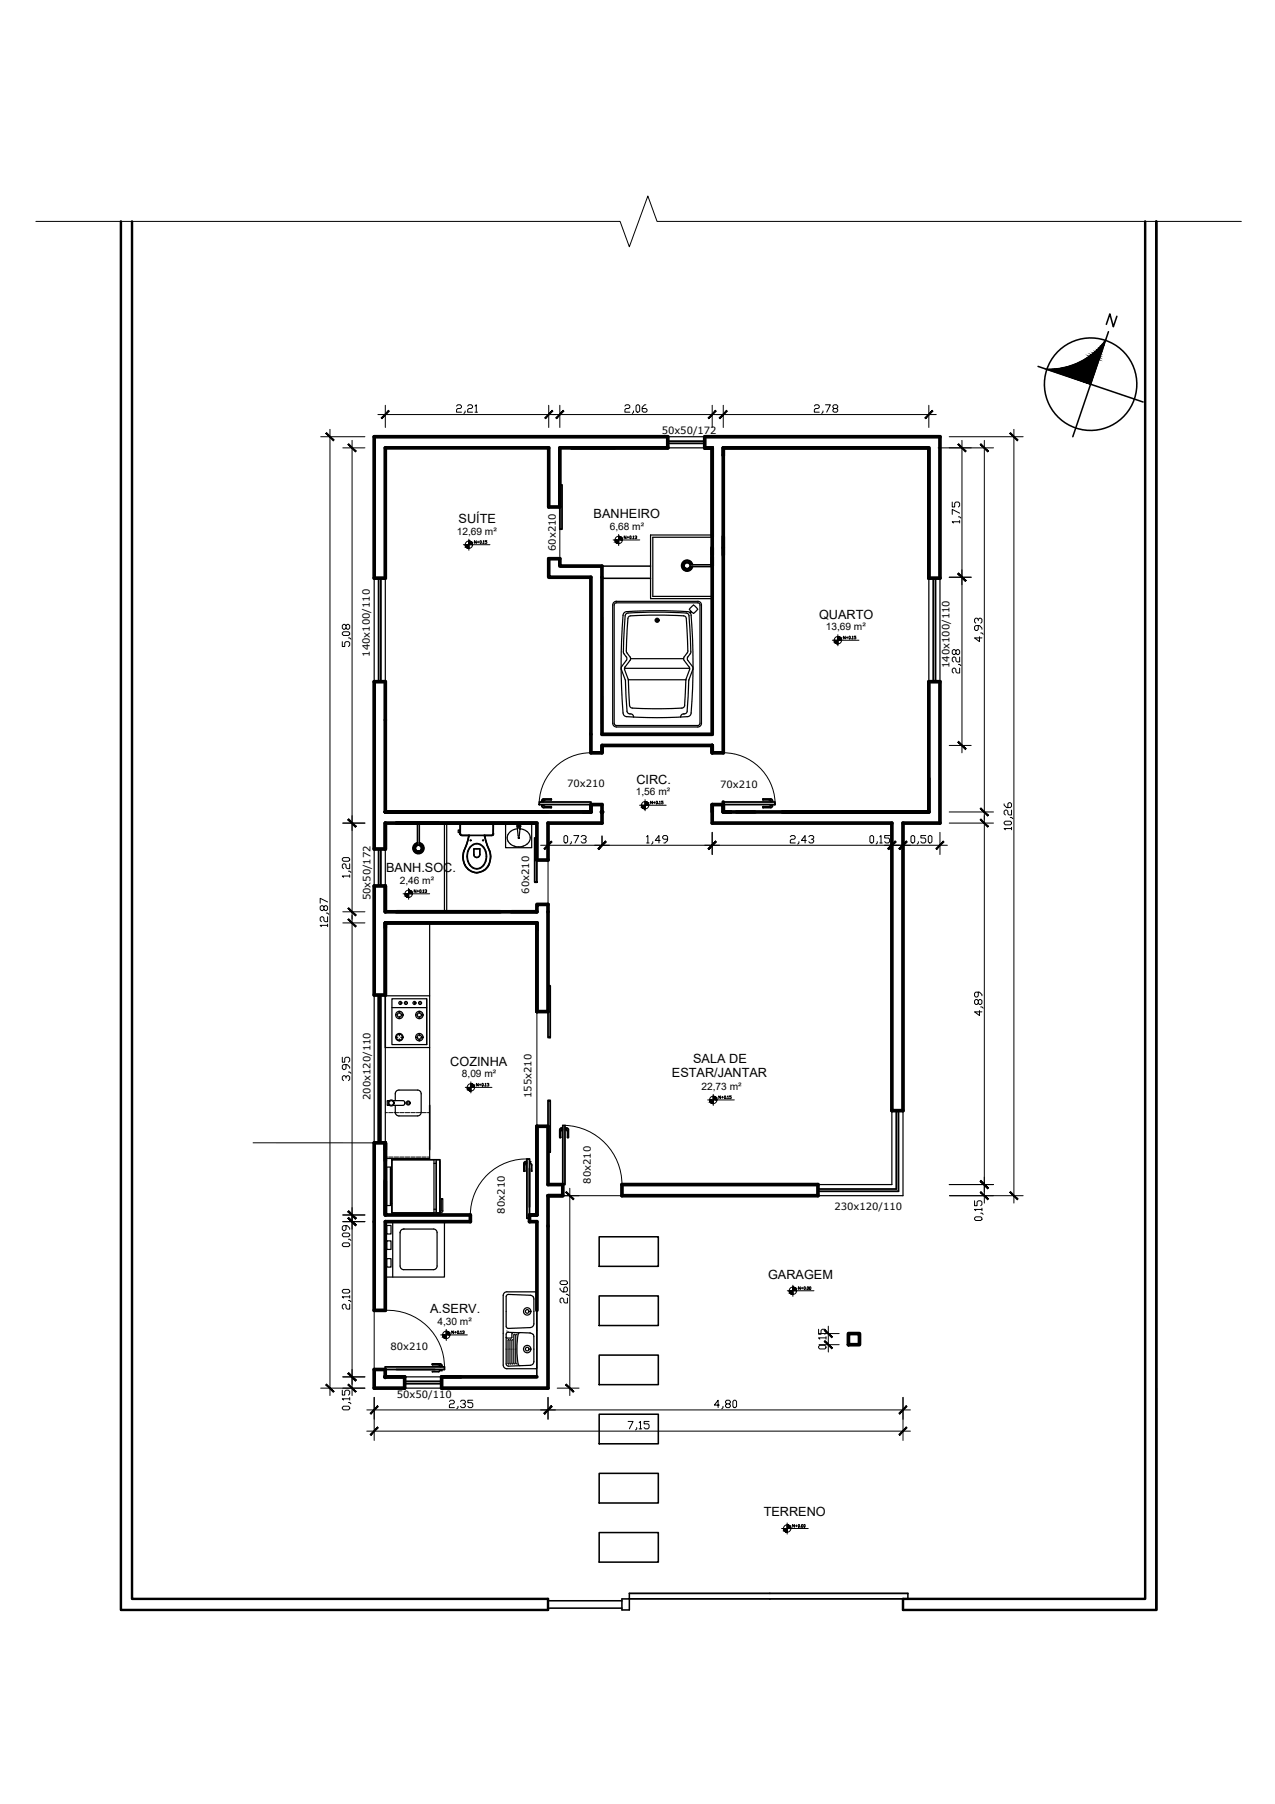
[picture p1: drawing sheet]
<svg xmlns="http://www.w3.org/2000/svg" width="210mm" height="297mm" viewBox="0 0 210 297" stroke-linecap="round" stroke-linejoin="round" font-family="sans-serif">
<defs><g id="words">
<g font-size="2.1">
<text x="75.5" y="86.1">SUÍTE</text>
<text x="97.7" y="85.4">BANHEIRO</text>
<text x="134.8" y="101.9">QUARTO</text>
<text x="104.8" y="129">CIRC.</text>
<text x="63.6" y="143.6">BANH.SOC.</text>
<text x="74.1" y="175.5">COZINHA</text>
<text x="110.6" y="177.3">ESTAR/JANTAR</text>
<text x="114.1" y="174.9">SALA DE</text>
<text x="126.4" y="210.5">GARAGEM</text>
<text x="70.8" y="216.3">A.SERV.</text>
<text x="125.7" y="249.7">TERRENO</text>
</g>
<g font-size="1.7">
<text x="75.2" y="88">12,69 m²</text>
<text x="100.4" y="87.3">6,68 m²</text>
<text x="135.9" y="103.8">13,69 m²</text>
<text x="104.7" y="130.9">1,56 m²</text>
<text x="65.8" y="145.5">2,46 m²</text>
<text x="76" y="177.4">8,09 m²</text>
<text x="115.5" y="179.5">22,73 m²</text>
<text x="72" y="218.2">4,30 m²</text>
</g>
<g font-size="1.6">
<text x="108.9" y="71.4">50x50/172</text>
<text x="91.5" y="90.7" transform="rotate(-90 91.5 90.7)">60x210</text>
<text x="60.9" y="108.1" transform="rotate(-90 60.9 108.1)">140x100/110</text>
<text x="156.3" y="110" transform="rotate(-90 156.3 110)">140x100/110</text>
<text x="93.4" y="129.5">70x210</text>
<text x="118.6" y="129.8">70x210</text>
<text x="61" y="148.3" transform="rotate(-90 61 148.3)">50x50/172</text>
<text x="87.1" y="147.1" transform="rotate(-90 87.1 147.1)">60x210</text>
<text x="61" y="181.1" transform="rotate(-90 61 181.1)">200x120/110</text>
<text x="87.5" y="180.8" transform="rotate(-90 87.5 180.8)">155x210</text>
<text x="97.3" y="194.9" transform="rotate(-90 97.3 194.9)">80x210</text>
<text x="83.1" y="199.8" transform="rotate(-90 83.1 199.8)">80x210</text>
<text x="137.4" y="199.3">230x120/110</text>
<text x="64.3" y="222.4">80x210</text>
<text x="65.3" y="230.2">50x50/110</text>
</g>
</g></defs>
<!-- layer: 0.60 -->
<g fill="none" stroke="#000" stroke-width=".6">
<path d="M61.6 71.9h48.3v1.8h-17.7v9.8h-1.9v-9.8h-26.9v21.5h-1.8zM116 73.7h1.2v47.2h-18.1v-27.7h-6.9v-1.2h-1.9v3h7v29h1.8v-1.3h18.1M116 73.7h1.2v14.6M116 73.7v-1.8h38.7v23.3h-1.8M119.1 75v-1.3h33.8v21.5M152.9 95.2v-21.5h-33.8v50.3h-1.9v-1.3M65.3 135.5h23.1v6.1h1.8v-6.1h8.9v-3h-1.8v1.2h-33.9v-21.5h-1.8v27.6h1.8v-4.3h25M97.3 132.5v1.2h-1.2M99.1 122.7v1.3M117.2 122.7v1.3M119.1 132.1v1.6h33.8v-21.5h1.8v23.3h-6v47.4h-1.9v-47.4h-29.6v-3h1.9v1.2h1.2h-1.2v-1.2M152.9 128.2v5.5h-24.1"/>
<path d="M65.3 150.1h17M84.2 150.1h4.2M88.4 152h-25v11.8M88.4 150.1v-1.2h1.8v17.7h-1.8M88.4 152v14.6M88.4 150.1h-25v-4.2h-1.8v17.9h1.8M63.4 188.2v11.9h14v1.1h-14v14.6h-1.8M63.4 188.2h-1.8v27.6M63.4 188.2v11.9M90.2 196.9h2.5v-1.9h-2.5v-9.6h-1.8v14.7M90.2 196.9h2.5M90.2 196.9v31.7h-17.5v-1.9h15.7"/>
<path d="M102.4 195h32.3v1.9h-32.3zM87.2 200.1h1.2M88.4 200.1h-1.2v1.1h1.2v14.6M139.7 219.6h1.8v1.8h-1.8zM61.6 225.5h1.8v1.2h3.2v1.9h-5z"/>
</g>
<!-- layer: 0.30 -->
<g fill="none" stroke="#000" stroke-width=".3">
<path d="M92.2 79.8h.3v7.3h-.3zM109.9 72.6h6.1M109.9 73h6.1M62.3 95.2v17M62.7 95.2v17M153.6 95.2v17M154 95.2v17M62.3 139.8v6.1M62.7 139.8v6.1M88 138h.4v7.3h-.4zM88.8 132.1h8.5v.4h-8.5zM89.8 132.8h.9"/>
<path d="M89.8 132.8l-.3-.2h-.3l.1 .3 1.4 .1M90.7 131.6h-1.4l-.1 .4h.3l.3-.3h.9M90.7 132.8v.2M90.7 131.6v.1M119.1 132.1h8.5v.4h-8.5zM125.6 132.9v.1M125.6 131.6h1.3a.32 .32 0 0 1 .3 .4h-.3l-.3-.3h-1M125.6 132.8h1M125.6 132.8v.1M125.6 131.6v.1M126.6 132.8l.3-.2h.3l-.2 .3-1.4 .1M62.3 163.8v24.4"/>
<path d="M62.7 163.8v24.4M90.2 162.3h.4v8.5h-.4zM62.3 188.2v-24.4v24.4M86.3 192.8h.1M86.4 192.8h.1M86.5 191.3h.2v.3l-.3 .2v1M86.5 191.3l-.2 .2v1.3M86.7 190.8h.5v9.8h-.5zM87.4 191.3h-.2v.3l.3 .2v1M87.5 192.8h.1M90.2 181.2h.4v8.5h-.4zM92.3 186.3v1"/>
<path d="M92.4 185.7l-.2 .3v1.3h.1M92.6 185.7v.3M92.6 186l-.3 .3M92.7 185.3v9.7h.3v-9.7M93.2 185.7v.3l.2 .3v1h.1l.1-1.3-.3-.3M147.6 182.9v12.9h-12.9M147.9 182.9v13.2h-13.2M63.4 225.1h9.8v.4h-9.8zM66.6 227.8h6.1M66.6 227.4h6.1M71.2 224.6v.1M71.2 224.6h1.3a.32 .32 0 0 1 .2 .4h-.2l-.3-.3h-1"/>
<path d="M72.7 225.7v-.1h-.2l-.3 .2-1 .1M103.6 263.3h45.9M103.6 262.4h45.9"/>
</g>
<!-- layer: 0.20 -->
<g fill="none" stroke="#000" stroke-width=".2">
<path d="M109.9 71.9h6.1M109.9 73.7h6.1M61.6 95.2v17M63.4 95.2v17M101.5 99h13.4M101.5 99.3h13.4M101.5 99a.63 .63 0 0 0-.6 .6v19.5a.61 .61 0 0 0 .6 .6h13.4a.61 .61 0 0 0 .6-.6v-19.5a.61 .61 0 0 0-.6-.6M101.5 99.2l-.2 .1-.2 .3v19.5l.1 .2 .3 .2h13.4l.3-.2v-19.7v-.2l-.3-.2M117.2 88.5h-9.7v9.7h9.7M117.2 88.1h-10.1v10.5h10.1M152.9 95.2v22.4M154.7 95.2v17"/>
<path d="M102.7 107.7l.4 .5 .1 .4-.9 1.4 .7 2.1M102.7 107.6l-.1-.3 .1-1.9 .3-4.2 .4-.3 4.8-.1 4.8 .1 .4 .3 .3 4.2v1.9l-.1 .3M102.8 100.9l.4-.2 4-.1 6 .1a.61 .61 0 0 1 .6 .6 97.6 97.6 0 0 1-.1 16.3l-.3 .4a63 63 0 0 1-10.4 0l-.4-.4a91.3 91.3 0 0 1 0-16.5zM102.8 110h10.7M102.9 109.8l-.1 .5 .7 1.7M103 112.1l.2 5a.52 .52 0 0 0 .6 .5 .46 .46 0 0 1 .5 .5M103.4 101.9l.2-.4 1.2-.1 4.8-.1 3.2 .2 .2 .4 .2 5.3M103.4 101.9l-.3 5.4a1.86 1.86 0 0 1 .7 1.3l-.9 1.2M103.4 111.9h9.5M103.4 112l.2 4.1 .3 .4 1.8 .2h4.9l1.7-.1 .3-.2 .1-.3M103.8 108.5h8.7M108 102.1h.4"/>
<path d="M108.2 101.9v.4M112.7 117.5a.51 .51 0 0 0-.6 .6M113.2 108.2v.1v.4M113.2 107.2v.1a1.72 1.72 0 0 0-.6 1.3l.8 1.2M113.2 108.8l.8 .9 .1 .5M113.4 112.1l-.3 5v.2l-.4 .2M113.5 109.8v.5a6.4 6.4 0 0 0-.7 3.8l-.1 2M113.5 100.3l.7 .7 .7-.7-.7-.7-.7 .7M113.6 107.7l-.4 .5M113.7 100.7l-.1 .2M113.8 100.7l-.2 .2M114.1 110.2l-.7 1.9"/>
<path d="M61.6 139.8v6.1M63.4 139.8v6.1M68.6 135.5h.3M73.2 135.5v14.6M73.5 135.5v14.6M75.6 136.7v.4M75.8 136.7h-.4v.4h.4M76 135.6h-.2v.2v1.6l.2 .2 5.1-.1 .1-.2v-1.5l-.2-.2M76.8 139.2l-.4 1M77.2 137.6l-.3 1.2a4.8 4.8 0 0 0-.7 2.7 2.26 2.26 0 0 0 2.3 2.2 2.26 2.26 0 0 0 2.2-2.2 3.5 3.5 0 0 0-.5-2.3l-.4-1.6M77.2 137.6l-.4 1.6M77.6 139.4a1.38 1.38 0 0 1 1.4-.3 1.38 1.38 0 0 1 .9 1.1 2.05 2.05 0 0 1-1.4 2.8 2.1 2.1 0 0 1-1.2-3.2z"/>
<path d="M78 139.8h1v.9a.49 .49 0 0 1-.5 .5 .49 .49 0 0 1-.5-.5zM79.7 137.6l.5 1.6M80.2 139.2a2.82 2.82 0 0 1-1.2 4.4 2.44 2.44 0 0 1-2.6-3.5M83.2 135.5v4.1h4.3v-4.1M84.6 136.6l-.5 .3-.5 .5M85.2 136.3l.1 1.3M85.2 136.5l-.6 .1M85.6 136.5l.5 .1M85.6 136.3l-.1 1.3h-.2M85.7 135.9v-.2a.3 .3 0 0 0-.4-.1 .3 .3 0 0 0-.2 .3M86.1 136.6l.6 .3 .5 .5M87.2 137.4a1.5 1.5 0 0 1-1.5 2 1.69 1.69 0 0 1-2.1-1.8v-.2"/>
<path d="M70.7 152v12M80 140.2a1.51 1.51 0 0 0-1.5-1.3 1.51 1.51 0 0 0-1.5 1.3 2.14 2.14 0 0 0 1.5 2.9 1.64 1.64 0 0 0 1.5-1.3M80 140.2l.1 .8-.1 .8M61.6 163.8v24.4M63.4 172.5h7.3v18.3h-7.3M64.5 164.5h5.7v7.5h-5.7zM65.1 170.8h.4M65.1 167.1h.4M65.7 166.5v.4M65.7 167.4v.3M65.7 170.2v.4M65.7 171v.4"/>
<path d="M65.9 164.9v.5M66 170.8h.4M66 167.1h.4M66.8 164.9v.5M68.2 164.9v.5M68.4 170.8h.4M68.4 167.1h.4M69 166.5v.4M69 167.4v.3M69 170.2v.4M69 171v.4M69.1 164.9v.5"/>
<path d="M69.3 170.8h.3M69.3 167.1h.3M70.2 164.5v1.4h-5.7M70.2 165.9v6.1M70.7 172.5v-8.5h-7.3v24.2M63.7 192.2h.6v6.3h-.6zM63.8 181.3v.7h.3M64.1 181.2l-.3 .1M64.3 198.1h.2M64.3 192.5h.2M64.5 191h6.9v8.7h-6.9zM64.7 181.2h1.6a.35 .35 0 0 1 .4 .5"/>
<path d="M65.1 181.2v-1.1a.59 .59 0 0 1 .6-.6h3a.61 .61 0 0 1 .6 .6v3a.61 .61 0 0 1-.6 .6h-3a.61 .61 0 0 1-.6-.6v-1.1M66.7 181.7l-.4 .3h-1.6M71.4 199.1h.4M71.4 191.6h.4M72.4 191.2v8.5h-.6v-8.7h.6v8.7a.39 .39 0 0 0 .5-.4v-1.9h-.2v2l-.3 .1M146.8 182.9v12.1h-12.1M148.7 182.9v14h-14M63.4 201.2h9.8v9.1h-9.8zM63.7 207.2h.7v1.4h-.7zM63.7 201.8h.7v1.4h-.7zM63.7 204.3h.7v1.4h-.7zM64.7 201.2v9.1"/>
<path d="M66.4 202.4h5a.61 .61 0 0 1 .6 .6v5.5a.59 .59 0 0 1-.6 .6h-4.9a.61 .61 0 0 1-.6-.6v-5.6M66.5 202.4l-.4 .1-.2 .5M83.3 213.5l.1-.3 .3-.1 3.6 .2 .3 .1 .3 .5v4.1a.61 .61 0 0 1-.6 .6l-3.6 .1-.3-.1-.1-.2v-4.9M83.4 212.7h4.9l.1 .1v12.4l-.1 .2h-4.9M83.5 219.2h.1M83.5 212.7a.61 .61 0 0 0-.7 .6v11.5a.61 .61 0 0 0 .7 .6M83.6 219.4h1.9M83.7 219.3l-.3 .1-.1 .3 .1 5 .3 .2 3.6-.1a.61 .61 0 0 0 .6-.6v-4.1a.61 .61 0 0 0-.7-.6M84.4 219.5l-.1 .1-.1 .7h-.8M84.6 219.8v4.7M84.7 219.7l-.1 .1M85 219.7l-.1 .1v4.6l.1 .2"/>
<path d="M85.3 219.7l-.2 2.1 .2 2.8M87.3 219.5l-1.7-.1-.3 .3M66.6 228.6h6.1M66.6 226.7h6.1M83.3 220.2l.2 .1M83.8 220.6l-.2 .1v3.8l.2 .1M84.1 220.6l-.1 .1v3.8l.1 .1M84.4 220.6l-.1 .1v3.8l.1 .1M84.6 224.5l.1 .1M85.3 224.6l.3 .3"/>
<circle cx="108.2" cy="102.1" r=".33"/>
<circle cx="108.2" cy="102.1" r=".21"/>
<circle cx="77.5" cy="138.4" r=".09"/>
<circle cx="79.5" cy="138.4" r=".09"/>
<circle cx="85.4" cy="138" r=".1"/>
<circle cx="85.4" cy="136" r=".34"/>
<circle cx="85.4" cy="136" r=".09"/>
<circle cx="85.4" cy="136" r=".2"/>
<circle cx="65.7" cy="170.8" r=".49"/>
<circle cx="65.7" cy="170.8" r=".61"/>
<circle cx="65.7" cy="167.1" r=".61"/>
<circle cx="65.7" cy="167.1" r=".37"/>
<circle cx="65.9" cy="165.1" r=".25"/>
<circle cx="66.8" cy="165.1" r=".25"/>
<circle cx="68.2" cy="165.1" r=".25"/>
<circle cx="69" cy="170.8" r=".61"/>
<circle cx="69" cy="167.1" r=".61"/>
<circle cx="69" cy="170.8" r=".37"/>
<circle cx="69" cy="167.1" r=".37"/>
<circle cx="69.2" cy="165.1" r=".25"/>
<circle cx="64.4" cy="181.6" r=".49"/>
<circle cx="64.4" cy="181.6" r=".39"/>
<circle cx="67.2" cy="181.6" r=".33"/>
<circle cx="67.2" cy="181.6" r=".21"/>
<circle cx="86.8" cy="215.9" r=".61"/>
<circle cx="86.8" cy="215.9" r=".3"/>
<circle cx="86.8" cy="222.1" r=".61"/>
<circle cx="86.8" cy="222.1" r=".3"/>
</g>
<!-- layer: 0 -->
<g fill="none" stroke="#000" stroke-width=".25">
<path d="M19.9 36.5v228.6M182 56.1a11.6 11.6 0 0 1-9.7 4.7M182.5 54.6l-5.9 17.3M183.9 52.1l-.6 1.7-.6-2.1-.6 1.7M170.9 60.3l17.3 5.9M99.1 93.2h8M99.1 95.2h8M117.2 95v25.9M75.8 137.3l.2 .2M75.8 135.8v1.5M75.9 135.6l-.1 1.7M76 135.6h5.1"/>
<path d="M76 135.6l-.2 .2M76 137.6h1.2l-.5 1.6-.3 .9a2.67 2.67 0 0 0 2.1 3.6l1.2-.4M76 137.6h5M78 139.8h1v.9a.49 .49 0 0 1-.5 .5 .49 .49 0 0 1-.5-.5zM81 137.6h-1.2l.4 1.6a3.4 3.4 0 0 1 .1 3.5l-.6 .6M81 135.6h-5.2h.2M81 135.6l.2 .2-.1 1.7M81.1 137.5l-.1 .1M81.1 135.6l.1 .1M81.1 135.6l.1 .2M81.2 137.4l-.1 .1M81.3 135.5h7.1"/>
<path d="M63.4 164v8.5M64.5 191h7.9v8.7h-7.9zM70.7 182v7.3M92.4 185.7h.2M92.7 185.3h.3M93.2 185.7h.1M88.4 212.7v14M98.6 203.6h9.8v4.9h-9.8zM98.6 213.4h9.8v4.9h-9.8zM98.6 223.1h9.8v4.9h-9.8zM98.6 232.9h9.8v4.8h-9.8zM190.4 228.6v36.5"/>
<path d="M98.6 242.6h9.8v4.9h-9.8zM98.6 252.3h9.8v4.9h-9.8zM90.2 263.6h12.2M90.2 264.8h12.2M103.6 262.4v.9h-1.2v1.8h1.2v-1.8M149.5 262.4v.9"/>
<circle cx="179.5" cy="63.3" r="7.6"/>
</g>
<!-- layer: 0.05 -->
<g fill="none" stroke="#000" stroke-width=".16">
<path d="M5.9 36.5h96.2l1.5 4.1 3.1-8.3 1.5 4.2h96.2M41.7 188.2h19.9M63.4 183.2h.4M63.4 190.5h.4M64 183.2h.7M64 190.5h.7M64.9 183.2h.7M64.9 190.5h.7M65.8 183.2h.7M65.8 190.5h.7M66.7 183.2h.7M66.7 190.5h.7"/>
<path d="M67.6 183.2h.8M67.6 190.5h.8M68.5 183.2h.8M68.5 190.5h.8M69.5 183.2h.7M69.5 190.5h.7M70.4 183.2h.3M70.4 190.5h.3"/>
</g>
<!-- layer: 0.13 -->
<g fill="none" stroke="#000" stroke-width=".16">
<path d="M52.8 71.9h7.3M54.3 70.7v159.1M56.4 73.7h3.7M58 72.5v157.3M62.2 68.3h91.9M63.4 66.7v3.7M75.2 66.9l.2-.2h.4l.2 .2v.2l-.2 .2h-.4l-.2 .2v.4h.8M76.6 67.7v.2l-.2 .2M77 66.9l.2-.2h.4l.2 .2v.2l-.2 .2h-.4l-.2 .2v.4h.8M78.2 66.9l.2-.2v1.2M78.2 67.9h.4M90.3 66.7v3.7"/>
<path d="M92.2 66.7v3.7M102.9 66.9l.2-.2h.4l.2 .2v.2l-.2 .2h-.4l-.2 .2v.4h.8M104.3 67.7v.2l-.2 .2M104.9 66.7h.2l.2 .2v.8l-.2 .2h-.2l-.2-.2v-.8zM106.3 66.7h-.2l-.4 .4v.6l.2 .2h.4l.2-.2v-.2l-.2-.2h-.6M117.2 66.7v3.7M119.1 66.7v3.7M134.1 66.9l.2-.2h.4l.2 .2v.2l-.2 .2h-.4l-.2 .2v.4h.8M135.5 67.7v.2l-.2 .2M135.9 66.7h.8l-.6 1.2M137.3 67.3l-.2-.2v-.2l.2-.2h.4l.2 .2v.2l-.2 .2h-.4l-.2 .2v.2l.2 .2h.4l.2-.2v-.2l-.2-.2M152.9 66.7v3.7"/>
<path d="M154.4 73.7h9.2M156.3 71.9h12.1M158.4 72.5v51.5M162 72.5v125.6M166.9 70.7v127.4M76.3 89.7h4.4M77.2 88.8v1.8M78.4 89v.5l-.3-.5v.5M78.6 89.3h.3M78.7 89.1v.3M79 89.1h.2v.4l-.2-.1zM79.4 89.4v.1"/>
<path d="M79.6 89.1v-.1v.5M79.6 89.5h.1M80.2 89h-.4v.2h.3l.1 .2h-.4M92.2 83.5v8.5M100.9 88.9h4.4M101.9 88v1.8M103.1 88.2v.5l-.3-.5v.5M103.2 88.5h.3M103.4 88.3v.3M103.7 88.3h.2l-.1 .4-.1-.1zM104.1 88.6v.1M104.2 88.3l.1-.1v.5"/>
<path d="M104.2 88.7h.2M104.5 88.3h.3l-.1 .2M104.7 88.5h.1l-.1 .2-.2-.1M156.3 95h3.6M156.8 82.7v.8h.4v-.6l.2-.2h.4l.2 .2v.4l-.2 .2M157.8 85.1h.2l.2 .2M158 85.9h-1.2l.2 .2M158 84.5l-1.2-.6v.8M158 85.7v.4M56.4 105.6v.9h.4v-.6l.2-.3h.4l.2 .3v.4l-.2 .2M56.4 104.2l.2-.2h.8l.2 .2v.2l-.2 .2h-.8l-.2-.2zM57 103l.2-.2h.2l.2 .2v.4l-.2 .2h-.2l-.2-.2v-.4l-.2-.2h-.2l-.2 .2v.4l.2 .2h.2l.2-.2"/>
<path d="M57.4 105h.2l.2 .2M137 105.4h4.4M137.9 104.5v1.8M139.2 104.8v.4l-.4-.4v.4M139.3 105h.3M139.5 104.8v.3M139.8 104.8h.2l-.1 .4-.1-.1zM140.1 105.1v.1M140.3 104.8h.1v.4M140.3 105.2h.1M140.9 104.8h-.3v.1l.3 .1-.1 .2-.2-.1M157.4 107.2l.2-.2h.2l.2 .2v.4l-.2 .2h-.2l-.2-.2v-.4l-.2-.2h-.2l-.2 .2v.4l.2 .2h.2l.2-.2"/>
<path d="M157.8 109.4h.2l.2 .2M158 110v.8h-.4l-.2-.2v-.4l-.2-.2h-.2l-.2 .2v.4l.2 .2M158 108.2v.8h-.4l-.2-.2v-.4l-.2-.2h-.2l-.2 .2v.4l.2 .2M161.1 103v.6l-.2 .2h-.3l-.2-.2v-.4l.2-.2h.7l.4 .4v.2M161.1 102.2v-.2l-.2-.2h-.3l-.2 .2v.4l.2 .2M161.1 102l.2-.2h.2l.2 .2v.4l-.2 .2M161.3 104.8v.8l-.9-.6h1.3M161.5 104.2h.2l.2 .2M56.4 135.5h3.7M89 139.2h67M90.2 137.1v3.6M92.8 137.8l.2-.2h.2l.2 .2v.8l-.2 .2h-.2l-.2-.2z"/>
<path d="M94.1 138.6v.2l-.3 .2M94.5 137.6h.8l-.6 1.2M95.7 137.8l.2-.2h.4l.2 .2v.2l-.2 .2h-.2M96.3 138.2l.2 .2v.2l-.2 .2h-.4l-.2-.2M97.3 123.9a8.5 8.5 0 0 0-8.5 8.1M99.1 137.7v1.5M105.3 132.6h4.4M106.2 131.7v1.8M106.5 137.8l.2-.2v1.2M106.5 138.8h.4M107.4 131.9v.5l-.3-.5v.5M107.5 138.6v.2l-.2 .2"/>
<path d="M107.6 132.2h.3M107.7 132v.3M108 132h.3l-.1 .4-.2-.1zM108.4 132.3v.1M108.6 132v-.1v.5M108.6 132.4h.1M108.7 138.4h-.8l.6-.8v1.2M109.2 131.9h-.3v.2l.3 .1-.1 .2-.2-.1M109.9 138.2h-.6l-.2-.2v-.2l.2-.2h.4l.2 .2v.6l-.4 .4h-.2M117.2 137.1v3.6M119.1 123.9a8.5 8.5 0 0 1 8.5 8.1M130.1 137.8l.2-.2h.4l.2 .2v.2l-.2 .2h-.4l-.2 .2v.4h.8"/>
<path d="M131.5 138.6v.2l-.2 .2M132.7 138.4h-.8l.6-.8v1.2M133.2 137.8l.2-.2h.4l.2 .2v.2l-.2 .2h-.2M133.8 138.2l.2 .2v.2l-.2 .2h-.4l-.2-.2M143.2 137.8l.2-.2h.2l.2 .2v.8l-.2 .2h-.2l-.2-.2zM144.4 138.6v.2l-.2 .2M144.8 137.8l.2-.2v1.2M144.8 138.8h.4M146.5 137.6h-.9v.4h.7l.2 .2v.4l-.2 .2h-.4l-.3-.2M146.8 137.1v3.6M148.7 137.1v3.6M150 137.8l.2-.2h.2l.2 .2v.8l-.2 .2h-.2l-.2-.2z"/>
<path d="M151.2 138.6v.2l-.2 .2M152.4 137.6h-.8v.4h.6l.2 .2v.4l-.2 .2h-.4l-.2-.2M152.8 137.8l.2-.2h.2l.2 .2v.8l-.2 .2h-.2l-.2-.2zM154.7 137.1v3.6M156.3 135.5h7.3M156.3 122.7h3.6M156.3 133.7h7.3M165.3 135.4l.2-.2h.8l.2 .2v.2l-.2 .2h-.8l-.2-.2zM165.3 132.4v.2l.4 .4h.6l.2-.2v-.4l-.2-.2h-.2l-.2 .2v.6M166.3 134.6h.2l.2 .2M166.5 136.4h-1.2l.2 .2M166.5 133.4v.8h-.4l-.2-.2v-.4l-.2-.2h-.2l-.2 .2v.4l.2 .2"/>
<path d="M166.5 136.2v.4M53.3 149.3l.2-.2h.2l.2 .2v.4l-.2 .2h-.2l-.2-.2v-.4l-.2-.2h-.2l-.2 .2v.4l.2 .2h.2l.2-.2M53.7 150.3h.2l.2 .2M53.9 152.4h-1.2l.2 .2M53.9 150.9v.9h-.4l-.2-.2v-.5l-.2-.2h-.2l-.2 .2v.5l.2 .2M53.9 148.5l-1.2-.6v.8M53.9 152.2v.4M56.4 141.4l.2-.2h.8l.2 .2v.2l-.2 .2h-.8l-.2-.2zM56.4 152h3.7M56.4 150.1h3.7M57.4 143.4h.2l.2 .2M57.6 144.2h-1.2l.2 .2"/>
<path d="M57.6 142.2v.8h-.4l-.2-.2v-.4l-.2-.2h-.2l-.2 .2v.4l.2 .2M57.6 144v.4M66.4 147.2h4.3M67.3 146.3v1.8M68.5 146.5v.5l-.3-.5v.5M68.6 146.7h.3M68.8 146.6v.3M69.1 146.6h.2v.4l-.2-.1zM69.5 146.9v.1M69.6 146.6l.1-.1v.5M69.6 147h.2M69.9 146.6l.3-.1v.2h-.1"/>
<path d="M70.2 146.7v.3l-.3-.1M90.2 141.6v7.3M56.4 174.1v.8h.4v-.6l.2-.2h.4l.2 .2v.4l-.2 .2M57 177.5v-.2l-.2-.2h-.2l-.2 .2v.4l.2 .2M57 177.3l.2-.2h.2l.2 .2v.4l-.2 .2M57 175.3v.6l-.2 .2h-.2l-.2-.2v-.4l.2-.2h.6l.4 .4v.2M57.4 176.5h.2l.2 .2M76.6 179h4.4M77.5 178.1v1.9M78.7 178.4v.4l-.3-.4v.4M78.9 178.6h.3M79 178.5v.3"/>
<path d="M79.3 178.5h.3l-.1 .3h-.2zM79.7 178.8h.1M79.9 178.5l.1-.1v.4M79.9 178.8h.1M80.2 178.5l.2-.1 .1 .1-.2 .1M80.4 178.6v.2h-.2M88.4 166.6v18.8M161.1 164.8l.2-.2h.2l.2 .2v.4l-.2 .2h-.2l-.2-.2v-.4l-.2-.2h-.3l-.2 .2v.4l.2 .2h.3l.2-.2M161.1 163.4v.6l-.2 .2h-.3l-.2-.2v-.4l.2-.2h.7l.4 .4v.2M161.3 166.4v.8l-.9-.6h1.3M161.5 165.8h.2l.2 .2M87.2 190.8a9.2 9.2 0 0 0-9.8 9.2"/>
<path d="M91.7 196.9h10.7M93 185.3a9.7 9.7 0 0 1 9.4 9.7M93.8 195.7v34.1M116.5 181.1h4.4M117.4 180.2v1.8M118.6 180.4v.5l-.3-.5v.5M118.8 180.7h.3M118.9 180.5v.3M119.2 180.5h.3l-.1 .4-.2-.1zM119.6 180.8v.1M119.8 180.5l.1-.1v.5M119.8 180.9h.1"/>
<path d="M120.4 180.4h-.3v.2l.3 .1-.1 .2-.2-.1M156.3 195h7.3M156.3 196.9h12.1M160.4 197.7v.8h.5v-.6l.2-.2h.4l.2 .2v.4l-.2 .2M161.5 199.7h.2l.2 .2M161.7 199.1h-1.3l.2 .2M161.7 198.9v.4M56.4 212.5l.2-.2h.8l.2 .2v.2l-.2 .2h-.8l-.2-.2zM56.4 203.2l.2-.2h.8l.2 .2v.2l-.2 .2h-.8l-.2-.2zM56.4 201.2h3.7M56.4 200.1h3.7M56.6 204.6h.8l.2 .3v.2l-.2 .2h-.8l-.2-.2v-.2z"/>
<path d="M57 201.8v.6l-.2 .2h-.2l-.2-.2v-.4l.2-.2h.6l.4 .4v.2M57.4 214.1h.2l.2 .2M57.4 204h.2l.2 .2M57.6 214.7v.9h-.4l-.2-.3v-.4l-.2-.2h-.2l-.2 .2v.4l.2 .3M57.6 213.5h-1.2l.2 .2M57.6 213.3v.4M61.6 215.8v9.7M63.4 215.8a9.3 9.3 0 0 1 9.8 9.3M72.6 219.8h4.3M73.5 218.9v1.8M74.7 219.1v.5l-.3-.5v.5M74.8 219.4h.3"/>
<path d="M75 219.2v.3M75.3 219.2l.1-.1 .1 .1-.1 .4-.1-.1zM75.7 219.5v.1M75.8 219.2l.1-.1v.5M75.8 219.6h.2M76.1 219.2l.3-.1v.2l-.1 .1M76.4 219.4v.2l-.3-.1M92.2 212.1v.2l.4 .4h.6l.2-.2v-.4l-.2-.2h-.2l-.2 .2v.6M92.2 211.1l.2-.2h.8l.2 .2v.2l-.2 .2h-.8l-.2-.2zM93.2 213.1h.2l.2 .2M93.4 213.7v.8h-.4l-.2-.2v-.4l-.2-.2h-.2l-.2 .2v.4l.2 .2M129.6 212.5h4.4"/>
<path d="M130.5 211.6v1.9M131.7 211.9v.4l-.3-.4v.4M131.9 212.1h.3M132.1 211.9v.3M132.4 211.9h.2l-.1 .4-.1-.1zM132.7 212.2v.1M133 211.9h.1l-.1 .4-.1-.1zM133.3 211.9h.2l-.1 .4-.1-.1zM134.8 218.9v.8h.4v-.6l.2-.2h.4l.2 .2v.4l-.2 .2M134.8 219.6h3.4M136.4 218.4v4.2M160.4 200.6l.2-.2h.9l.2 .2v.2l-.2 .2h-.9l-.2-.2z"/>
<path d="M52.8 228.6h7.3M56.4 231.7l.2-.2h.8l.2 .2v.2l-.2 .2h-.8l-.2-.2zM56.4 228.9v.8h.4v-.6l.2-.2h.4l.2 .2v.4l-.2 .2M56.4 226.7h3.7M57.4 230.9h.2l.2 .2M57.6 230.3h-1.2l.2 .2M57.6 230.1v.4M60.4 232.2h89.5M60.4 235.6h89.5M61.6 230.1v7.1M74 230.8l.2-.2h.4l.2 .2v.2l-.2 .2h-.4l-.2 .2v.4h.8M75.4 231.6v.2l-.2 .2"/>
<path d="M75.8 230.8l.2-.2h.4l.2 .2v.2l-.2 .2h-.2M76.4 231.2l.2 .2v.2l-.2 .2h-.4l-.2-.2M77.8 230.6h-.8v.4h.6l.2 .2v.4l-.2 .2h-.4l-.2-.2M90.2 230.1v3.6M91.7 228.6h3.6M103.4 234h.8l-.6 1.3M104.8 235.1v.2l-.2 .2M105.2 234.2l.2-.2v1.3M105.2 235.3h.4M106.9 234h-.9v.4h.7l.2 .3v.4l-.2 .2h-.5l-.2-.2M118.4 231.4h-.8l.6-.8v1.2M119 231.6v.2l-.2 .2"/>
<path d="M119.6 231.2l-.2-.2v-.2l.2-.2h.4l.2 .2v.2l-.2 .2h-.4l-.2 .2v.2l.2 .2h.4l.2-.2v-.2l-.2-.2M120.7 230.8l.2-.2h.2l.2 .2v.8l-.2 .2h-.2l-.2-.2zM134.8 221.4h3.4M135 221.5h.8l.2 .2v.2l-.2 .2h-.8l-.2-.2v-.2zM135.8 220.9h.2l.2 .2M136 220.3h-1.2l.2 .2M136 220.1v.4M148.7 230.1v7.1M128.7 251.7h4.4M129.6 250.8v1.8M130.8 251v.5l-.3-.5v.5M131 251.2h.3"/>
<path d="M131.1 251.1v.3M131.4 251.1h.2v.4l-.2-.1zM131.8 251.4v.1M131.9 251.1h.3l-.1 .4-.2-.1zM132.3 251.1h.3l-.1 .4-.2-.1z"/>
<circle cx="77.2" cy="89.7" r=".61"/>
<circle cx="101.9" cy="88.9" r=".61"/>
<circle cx="137.9" cy="105.4" r=".61"/>
<circle cx="106.2" cy="132.6" r=".61"/>
<circle cx="67.3" cy="147.2" r=".61"/>
<circle cx="77.5" cy="179" r=".61"/>
<circle cx="117.4" cy="181.1" r=".61"/>
<circle cx="73.5" cy="219.8" r=".61"/>
<circle cx="130.5" cy="212.5" r=".61"/>
<circle cx="129.6" cy="251.7" r=".61"/>
</g>
<!-- layer: LOUCAS -->
<g fill="none" stroke="#000" stroke-width=".25">
<path d="M112.3 93.2h.3M112.3 92.9l.3 .1M112.4 92.7l.3 .2M112.5 92.6l.3 .2M112.6 93.3l-.3 .1M112.7 93.4l-.3 .2M112.7 92.4l.2 .3M112.8 93.5l-.3 .2M112.9 93.6l-.2 .3M112.9 92.3l.1 .4M113 93.6l-.1 .3M113.1 92.3v.4"/>
<path d="M113.1 93.6v.4M113.2 93.6l.1 .3M113.3 92.3l-.1 .4M113.4 93.6l.1 .3M113.4 93.5l.3 .2M113.5 92.4l-.1 .3M113.5 93.4l.3 .2M113.6 93.3h3.6M113.6 93h3.6M113.7 93.3l.2 .1M113.7 92.6l-.3 .2M113.8 92.7l-.3 .2"/>
<path d="M113.9 92.9l-.2 .1M113.9 93a.82 .82 0 0 0-1.2-.5 .82 .82 0 0 0 0 1.3 .82 .82 0 0 0 1.2-.5M114 93a.92 .92 0 0 0-1.4-.6 .92 .92 0 0 0 0 1.5 .92 .92 0 0 0 1.4-.6M68.1 139.7h.3M68.1 139.5h.3M68.2 139.3l.3 .1M68.3 139.1l.2 .2M68.4 139.8l-.3 .1M68.5 139.9l-.3 .2M68.5 139l.1 .2M68.7 138.9v.2M68.7 135.5v3.7"/>
<path d="M68.7 138.8a.92 .92 0 0 0-.6 1.4 .92 .92 0 0 0 1.6 0 .92 .92 0 0 0-.7-1.4M68.7 138.9a.82 .82 0 0 0-.5 1.2 .82 .82 0 0 0 1.4 0 .82 .82 0 0 0-.6-1.2M69 135.5v3.7M69.1 138.9l-.1 .2M69.3 139l-.2 .2M69.3 139.9l.3 .2M69.3 139.8l.4 .1M69.4 139.7h.3M69.5 139.1l-.3 .2M69.6 139.3l-.3 .1M69.7 139.5h-.4M68.5 140l-.2 .2"/>
<path d="M68.6 140.1l-.1 .3M68.8 140.1l-.1 .4M68.9 140.2v.3M69 140.1l.1 .4M69.1 140.1l.2 .3M69.2 140l.3 .2"/>
<circle cx="113.1" cy="93.1" r=".49"/>
<circle cx="68.9" cy="139.7" r=".49"/>
</g>
<!-- layer: 0.20 -->
<g fill="#000" stroke="#000" stroke-width=".16">
<circle cx="103" cy="73.7" r=".1"/>
<circle cx="107.9" cy="73.7" r=".1"/>
<circle cx="75.8" cy="137.3" r=".1"/>
<circle cx="76" cy="135.6" r=".1"/>
<circle cx="77.2" cy="137.6" r=".1"/>
<circle cx="79.7" cy="137.6" r=".1"/>
<circle cx="81" cy="135.6" r=".1"/>
<circle cx="81.2" cy="137.3" r=".1"/>
<circle cx="85.6" cy="136.5" r=".1"/>
</g>
<!-- layer: 0.60 -->
<g fill="#000" stroke="#000" stroke-width=".16">
<circle cx="99.1" cy="133.7" r=".29"/>
<circle cx="63.4" cy="226.7" r=".29"/>
</g>
<!-- layer: 0.40 -->
<path d="M19.9 36.5v228.6h70.3v-1.8h-68.5v-226.8M188.5 36.5v226.8h-39.8v1.8h41.7v-228.6v228.6" fill="none" stroke="#000" stroke-width=".4"/>
<!-- layer: 0.13 -->
<g fill="#000" stroke="#000" stroke-width=".16">
<path d="M77 90.3h.2zM77.2 89.1h.1zM101.6 89.5h.3zM101.9 88.3h.1zM137.7 106h.2zM137.9 104.8h.1zM106 133.2h.2zM106.2 132h.1zM67.1 147.7l.2 .1zM67.3 146.6h.1zM77.3 179.6h.2zM77.5 178.4h.1z"/>
<path d="M117.2 181.7h.2zM117.4 180.5h.1zM73.5 219.2h.1zM130.3 213.1h.2zM130.5 211.9h.1zM73.3 220.4h.2zM129.4 252.3h.2zM129.6 251.1h.1z"/>
<path d="M76.6 89.7l.6 .1v-.1zM76.6 89.7l.6 .1h-.6z"/>
<path d="M76.6 89.8l.6 .1v-.1zM76.6 89.8l.6 .1h-.6z"/>
<path d="M76.6 89.9l.6 .1v-.1zM76.6 89.9l.6 .1h-.5z"/>
<path d="M76.7 90l.5 .1v-.1zM76.7 90l.5 .1z"/>
<path d="M76.7 90.1l.5 .1zM76.7 90.1l.5 .1z"/>
<path d="M76.8 90.2h.4zM76.8 90.2h.4z"/>
<path d="M76.9 90.2l.3 .1zM76.9 90.2l.3 .1z"/>
<path d="M77.1 90.3h.1zM77 90.3h.2z"/>
<path d="M77.2 89.1h.2zM77.2 89.1h.2z"/>
<path d="M77.2 89.1l.3 .1zM77.2 89.1l.3 .1z"/>
<path d="M77.2 89.2h.4zM77.2 89.2h.4z"/>
<path d="M77.2 89.2l.5 .1zM77.2 89.2l.5 .1z"/>
<path d="M77.2 89.3l.5 .1zM77.2 89.3l.5 .1h-.5z"/>
<path d="M77.2 89.4l.6 .1-.1-.1zM77.2 89.4l.6 .1h-.6z"/>
<path d="M77.2 89.5l.6 .1v-.1zM77.2 89.5l.6 .1h-.6z"/>
<path d="M77.2 89.6l.6 .1v-.1zM77.2 89.6l.6 .1h-.6z"/>
<path d="M101.6 89.5h.3zM101.7 89.5h.2z"/>
<path d="M101.2 88.9l.7 .1v-.1zM101.2 88.9l.7 .1h-.6z"/>
<path d="M101.3 89l.6 .1v-.1zM101.3 89l.6 .1h-.6z"/>
<path d="M101.3 89.1l.6 .1v-.1zM101.3 89.1l.6 .1h-.6z"/>
<path d="M101.3 89.2l.6 .1v-.1zM101.3 89.2l.6 .1z"/>
<path d="M101.4 89.3l.5 .1zM101.4 89.3l.5 .1z"/>
<path d="M101.5 89.4h.4zM101.5 89.4h.4z"/>
<path d="M101.5 89.4l.4 .1zM101.5 89.4l.4 .1z"/>
<path d="M101.9 88.3h.2zM101.9 88.3h.2z"/>
<path d="M101.9 88.3l.3 .1zM101.9 88.3l.3 .1z"/>
<path d="M101.9 88.4h.3zM101.9 88.4h.3z"/>
<path d="M101.9 88.4l.4 .1zM101.9 88.4l.4 .1z"/>
<path d="M101.9 88.5l.5 .1zM101.9 88.5l.5 .1h-.5z"/>
<path d="M101.9 88.6l.5 .1v-.1zM101.9 88.6l.5 .1h-.5z"/>
<path d="M101.9 88.7l.6 .1-.1-.1zM101.9 88.7l.6 .1h-.6z"/>
<path d="M101.9 88.8l.6 .1v-.1zM101.9 88.8l.6 .1h-.6z"/>
<path d="M137.7 106h.2zM137.8 106h.1z"/>
<path d="M137.3 105.4l.6 .1v-.1zM137.3 105.4l.6 .1h-.6z"/>
<path d="M137.3 105.5l.6 .1v-.1zM137.3 105.5l.6 .1h-.5z"/>
<path d="M137.4 105.6l.5 .1v-.1zM137.4 105.6l.5 .1h-.5z"/>
<path d="M137.4 105.7l.5 .1v-.1zM137.4 105.7l.5 .1z"/>
<path d="M137.5 105.8l.4 .1zM137.5 105.8l.4 .1z"/>
<path d="M137.5 105.9h.4zM137.5 105.9h.4z"/>
<path d="M137.6 105.9l.3 .1zM137.6 105.9l.3 .1z"/>
<path d="M137.9 104.8h.3zM137.9 104.8h.3z"/>
<path d="M137.9 104.8l.3 .1zM137.9 104.8l.3 .1z"/>
<path d="M137.9 104.9l.4 .1zM137.9 104.9l.4 .1z"/>
<path d="M137.9 105h.5zM137.9 105h.5z"/>
<path d="M137.9 105l.6 .1-.1-.1zM137.9 105l.6 .1h-.6z"/>
<path d="M137.9 105.1l.6 .1v-.1zM137.9 105.1l.6 .1h-.6z"/>
<path d="M137.9 105.2l.6 .1v-.1zM137.9 105.2l.6 .1h-.6z"/>
<path d="M137.9 105.3l.6 .1v-.1zM137.9 105.3l.6 .1h-.6z"/>
<path d="M106 133.2h.2zM106.1 133.2h.1z"/>
<path d="M105.6 132.6l.6 .1v-.1zM105.6 132.6l.6 .1h-.6z"/>
<path d="M105.6 132.7l.6 .1v-.1zM105.6 132.7l.6 .1h-.6z"/>
<path d="M105.6 132.8l.6 .1v-.1zM105.6 132.8l.6 .1h-.5z"/>
<path d="M105.7 132.9l.5 .1v-.1zM105.7 132.9l.5 .1z"/>
<path d="M105.7 133l.5 .1zM105.7 133l.5 .1z"/>
<path d="M105.8 133.1h.4zM105.8 133.1h.4z"/>
<path d="M105.9 133.1l.3 .1zM105.9 133.1l.3 .1z"/>
<path d="M106.2 132h.2zM106.2 132h.2z"/>
<path d="M106.2 132l.3 .1zM106.2 132l.3 .1z"/>
<path d="M106.2 132.1h.4zM106.2 132.1h.4z"/>
<path d="M106.2 132.1l.5 .1zM106.2 132.1l.5 .1z"/>
<path d="M106.2 132.2l.5 .1zM106.2 132.2l.5 .1h-.5z"/>
<path d="M106.2 132.3l.6 .1-.1-.1zM106.2 132.3l.6 .1h-.6z"/>
<path d="M106.2 132.4l.6 .1v-.1zM106.2 132.4l.6 .1h-.6z"/>
<path d="M106.2 132.5l.6 .1v-.1zM106.2 132.5l.6 .1h-.6z"/>
<path d="M67.1 147.7l.2 .1zM67.2 147.8h.1z"/>
<path d="M66.7 147.2l.6 .1v-.1zM66.7 147.2l.6 .1h-.6z"/>
<path d="M66.7 147.3l.6 .1v-.1zM66.7 147.3l.6 .1h-.6z"/>
<path d="M66.7 147.4l.6 .1v-.1zM66.7 147.4l.6 .1h-.6z"/>
<path d="M66.7 147.5l.6 .1v-.1zM66.7 147.5l.6 .1z"/>
<path d="M66.8 147.6h.5zM66.8 147.6h.5z"/>
<path d="M66.9 147.6l.4 .1zM66.9 147.6l.4 .1z"/>
<path d="M67 147.7h.3zM67 147.7h.3z"/>
<path d="M67.3 146.6h.2zM67.3 146.6h.2z"/>
<path d="M67.3 146.6h.3zM67.3 146.6h.3z"/>
<path d="M67.3 146.6l.4 .1zM67.3 146.6l.4 .1z"/>
<path d="M67.3 146.7l.4 .1zM67.3 146.7l.4 .1z"/>
<path d="M67.3 146.8l.5 .1zM67.3 146.8l.5 .1h-.5z"/>
<path d="M67.3 146.9l.5 .1v-.1zM67.3 146.9l.5 .1h-.5z"/>
<path d="M67.3 147l.6 .1-.1-.1zM67.3 147l.6 .1h-.6z"/>
<path d="M67.3 147.1l.6 .1v-.1zM67.3 147.1l.6 .1h-.6z"/>
<path d="M76.9 179l.6 .2v-.2zM76.9 179l.6 .2h-.6z"/>
<path d="M76.9 179.2l.6 .1v-.1zM76.9 179.2l.6 .1h-.6z"/>
<path d="M76.9 179.3l.6 .1v-.1zM76.9 179.3l.6 .1h-.5z"/>
<path d="M77 179.4h.5zM77 179.4h.5z"/>
<path d="M77.1 179.4l.4 .1zM77.1 179.4l.4 .1z"/>
<path d="M77.1 179.5l.4 .1zM77.1 179.5l.4 .1z"/>
<path d="M77.2 179.6h.3zM77.2 179.6h.3z"/>
<path d="M77.4 179.6h.1zM77.3 179.6h.2z"/>
<path d="M77.5 178.4l.2 .1zM77.5 178.4l.2 .1z"/>
<path d="M77.5 178.5h.3zM77.5 178.5h.3z"/>
<path d="M77.5 178.5l.4 .1zM77.5 178.5l.4 .1z"/>
<path d="M77.5 178.6l.5 .1zM77.5 178.6l.5 .1z"/>
<path d="M77.5 178.7h.5zM77.5 178.7h.5h-.5z"/>
<path d="M77.5 178.7l.6 .1-.1-.1zM77.5 178.7l.6 .1h-.6z"/>
<path d="M77.5 178.8l.6 .1v-.1zM77.5 178.8l.6 .1h-.6z"/>
<path d="M77.5 178.9l.6 .1v-.1zM77.5 178.9l.6 .1h-.6z"/>
<path d="M117.2 181.7h.2zM117.3 181.7h.1z"/>
<path d="M116.8 181.1l.6 .1v-.1zM116.8 181.1l.6 .1h-.6z"/>
<path d="M116.8 181.2l.6 .1v-.1zM116.8 181.2l.6 .1h-.6z"/>
<path d="M116.8 181.3l.6 .1v-.1zM116.8 181.3l.6 .1h-.5z"/>
<path d="M116.9 181.4l.5 .1v-.1zM116.9 181.4l.5 .1z"/>
<path d="M117 181.5l.4 .1zM117 181.5l.4 .1z"/>
<path d="M117 181.6h.4zM117 181.6h.4z"/>
<path d="M117.1 181.6l.3 .1zM117.1 181.6l.3 .1z"/>
<path d="M117.4 180.5h.2zM117.4 180.5h.2z"/>
<path d="M117.4 180.5l.3 .1zM117.4 180.5l.3 .1z"/>
<path d="M117.4 180.6h.4zM117.4 180.6h.4z"/>
<path d="M117.4 180.6l.5 .1zM117.4 180.6l.5 .1z"/>
<path d="M117.4 180.7l.5 .1zM117.4 180.7l.5 .1h-.5z"/>
<path d="M117.4 180.8l.6 .1-.1-.1zM117.4 180.8l.6 .1h-.6z"/>
<path d="M117.4 180.9l.6 .1v-.1zM117.4 180.9l.6 .1h-.6z"/>
<path d="M117.4 181l.6 .1v-.1zM117.4 181l.6 .1h-.6z"/>
<path d="M72.9 219.8l.6 .1v-.1zM72.9 219.8l.6 .1h-.6z"/>
<path d="M72.9 219.9l.6 .1v-.1zM72.9 219.9l.6 .1h-.6z"/>
<path d="M73.5 219.2h.2zM73.5 219.2h.2z"/>
<path d="M73.5 219.2l.3 .1zM73.5 219.2l.3 .1z"/>
<path d="M73.5 219.3h.4zM73.5 219.3h.4z"/>
<path d="M73.5 219.3l.4 .1zM73.5 219.3l.4 .1z"/>
<path d="M73.5 219.4l.5 .1-.1-.1zM73.5 219.4l.5 .1h-.5z"/>
<path d="M73.5 219.5l.5 .1v-.1zM73.5 219.5l.5 .1h-.5z"/>
<path d="M73.5 219.6l.6 .1-.1-.1zM73.5 219.6l.6 .1h-.6z"/>
<path d="M73.5 219.7l.6 .1v-.1zM73.5 219.7l.6 .1h-.6z"/>
<path d="M130.3 213.1h.2zM130.4 213.1h.1z"/>
<path d="M129.9 212.5l.6 .1v-.1zM129.9 212.5l.6 .1h-.6z"/>
<path d="M129.9 212.6l.6 .1v-.1zM129.9 212.6l.6 .1h-.5z"/>
<path d="M130 212.7l.5 .1v-.1zM130 212.7l.5 .1h-.5z"/>
<path d="M130 212.8l.5 .1v-.1zM130 212.8l.5 .1z"/>
<path d="M130.1 212.9l.4 .1zM130.1 212.9l.4 .1z"/>
<path d="M130.1 213l.4 .1zM130.1 213l.4 .1z"/>
<path d="M130.2 213.1h.3zM130.2 213.1h.3z"/>
<path d="M130.5 211.9l.2 .1zM130.5 211.9l.2 .1z"/>
<path d="M130.5 212h.3zM130.5 212h.3z"/>
<path d="M130.5 212l.4 .1zM130.5 212l.4 .1z"/>
<path d="M130.5 212.1h.5zM130.5 212.1h.5z"/>
<path d="M130.5 212.1l.6 .1-.1-.1zM130.5 212.1l.6 .1h-.6z"/>
<path d="M130.5 212.2l.6 .1v-.1zM130.5 212.2l.6 .1h-.6z"/>
<path d="M130.5 212.3l.6 .1v-.1zM130.5 212.3l.6 .1h-.6z"/>
<path d="M130.5 212.4l.6 .1v-.1zM130.5 212.4l.6 .1h-.6z"/>
<path d="M73.3 220.4h.2zM73.4 220.4h.1z"/>
<path d="M72.9 220l.6 .1v-.1zM72.9 220l.6 .1h-.6z"/>
<path d="M72.9 220.1l.6 .1v-.1zM72.9 220.1l.6 .1z"/>
<path d="M73 220.2l.5 .1zM73 220.2l.5 .1z"/>
<path d="M73.1 220.3h.4zM73.1 220.3h.4z"/>
<path d="M73.2 220.3l.3 .1zM73.2 220.3l.3 .1z"/>
<path d="M129.4 252.3h.2zM129.5 252.3h.1z"/>
<path d="M129 251.7l.6 .1v-.1zM129 251.7l.6 .1h-.6z"/>
<path d="M129 251.8l.6 .1v-.1zM129 251.8l.6 .1h-.6z"/>
<path d="M129 251.9l.6 .1v-.1zM129 251.9l.6 .1h-.5z"/>
<path d="M129.1 252l.5 .1v-.1zM129.1 252l.5 .1z"/>
<path d="M129.1 252.1h.5zM129.1 252.1h.5z"/>
<path d="M129.2 252.1l.4 .1zM129.2 252.1l.4 .1z"/>
<path d="M129.3 252.2l.3 .1zM129.3 252.2l.3 .1z"/>
<path d="M129.6 251.1h.2zM129.6 251.1h.2z"/>
<path d="M129.6 251.1h.3zM129.6 251.1h.3z"/>
<path d="M129.6 251.1l.4 .1zM129.6 251.1l.4 .1z"/>
<path d="M129.6 251.2l.5 .1zM129.6 251.2l.5 .1z"/>
<path d="M129.6 251.3l.5 .1zM129.6 251.3l.5 .1h-.5z"/>
<path d="M129.6 251.4l.6 .1-.1-.1zM129.6 251.4l.6 .1h-.6z"/>
<path d="M129.6 251.5l.6 .1v-.1zM129.6 251.5l.6 .1h-.6z"/>
<path d="M129.6 251.6l.6 .1v-.1zM129.6 251.6l.6 .1h-.6z"/>
</g>
<!-- layer: 0 -->
<g fill="#000" stroke="#000" stroke-width=".16">
<path d="M182 56.1l-.1 .3h-.2z"/>
<path d="M178.7 59.1l1.9 1 .1-.3zM178.3 59.3l.4-.2 1.9 1z"/>
<path d="M179 58.9l1.7 .9 .1-.3zM178.7 59.1l.3-.2 1.7 .9z"/>
<path d="M179.4 58.7l1.4 .8 .1-.3zM179 58.9l.4-.2 1.4 .8z"/>
<path d="M179.7 58.4l1.2 .8 .1-.3zM179.4 58.7l.3-.3 1.2 .8z"/>
<path d="M180 58.2l1 .7 .1-.3zM179.7 58.4l.3-.2 1 .7z"/>
<path d="M180.3 57.9l.8 .7 .2-.4zM180 58.2l.3-.3 .8 .7z"/>
<path d="M180.6 57.6l.7 .6 .1-.3zM180.3 57.9l.3-.3 .7 .6z"/>
<path d="M180.9 57.3l.5 .6 .1-.4zM180.9 57.3l.5 .6-.8-.3z"/>
<path d="M181.2 57l.3 .5 .1-.3zM181.2 57l.3 .5-.6-.2z"/>
<path d="M181.5 56.7l.1 .5 .1-.4zM181.5 56.7l.1 .5-.4-.2z"/>
<path d="M181.7 56.4v.4l.2-.4zM181.7 56.4v.4l-.2-.1z"/>
<path d="M53.6 71.4l1.3 1.2 .1-.2zM53.8 71.2l1.2 1.2-1.4-1z"/>
<path d="M57.3 73.2l1.2 1.2 .1-.1zM57.3 73.2l.1-.1 1.2 1.2z"/>
<path d="M64 67.6l-1.1 1.3 1.2-1.2zM62.8 68.8l1.2-1.2-1.1 1.3z"/>
<path d="M89.7 68.8l.1 .1 1.1-1.3zM90.9 67.6l.1 .1-1.2 1.2z"/>
<path d="M92.7 67.6l-1.1 1.3 1.2-1.2zM91.5 68.8l1.2-1.2-1.1 1.3z"/>
<path d="M116.6 68.8l.1 .1 1.1-1.3zM117.8 67.6l.1 .1-1.2 1.2z"/>
<path d="M119.6 67.6l-1.1 1.3 1.2-1.2zM118.4 68.8l1.2-1.2-1.1 1.3z"/>
<path d="M152.2 68.8l.2 .1 1.1-1.3zM153.5 67.6l.1 .1-1.2 1.2z"/>
<path d="M157.7 73.2l1.2 1.2 .1-.1zM157.7 73.2l.1-.1 1.2 1.2z"/>
<path d="M161.4 73.2l1.2 1.2 .1-.1zM161.4 73.2l.1-.1 1.2 1.2z"/>
<path d="M166.2 71.4l1.3 1.2 .1-.2zM166.4 71.2l1.2 1.2-1.4-1z"/>
<path d="M172.8 60.8l6.7 2.5 .1-.2zM172.3 60.8h.5l6.7 2.5z"/>
<path d="M173.2 60.8l6.4 2.3v-.1zM172.8 60.8h.4l6.4 2.3z"/>
<path d="M173.6 60.8l6 2.2 .1-.1zM173.2 60.8h.4l6 2.2z"/>
<path d="M174 60.7l5.7 2.2v-.2zM173.6 60.8l.4-.1 5.7 2.2z"/>
<path d="M174.4 60.7l5.3 2 .1-.2zM174 60.7h.4l5.3 2z"/>
<path d="M174.8 60.6l5 1.9 .1-.2zM174.4 60.7l.4-.1 5 1.9z"/>
<path d="M175.2 60.5l4.7 1.8v-.2zM174.8 60.6l.4-.1 4.7 1.8z"/>
<path d="M175.6 60.4l4.3 1.7 .1-.2zM175.2 60.5l.4-.1 4.3 1.7z"/>
<path d="M176 60.3l4 1.6 .1-.2zM175.6 60.4l.4-.1 4 1.6z"/>
<path d="M176.4 60.2l3.7 1.5 .1-.2zM176 60.3l.4-.1 3.7 1.5z"/>
<path d="M176.8 60l3.4 1.5v-.3zM176.4 60.2l.4-.2 3.4 1.5z"/>
<path d="M177.2 59.9l3 1.3 .1-.3zM176.8 60l.4-.1 3 1.3z"/>
<path d="M177.6 59.7l2.7 1.2 .1-.2zM177.2 59.9l.4-.2 2.7 1.2z"/>
<path d="M177.9 59.5l2.5 1.2 .1-.3zM177.6 59.7l.3-.2 2.5 1.2z"/>
<path d="M178.3 59.3l2.2 1.1 .1-.3zM177.9 59.5l.4-.2 2.2 1.1z"/>
<path d="M157.8 94.4l-.1 .1 1.3 1.1zM157.7 94.5l1.3 1.1-.1 .1z"/>
<path d="M157.7 94.5l1.2 1.2 .1-.1zM157.7 94.5l.1-.1 1.2 1.2z"/>
<path d="M57.4 134.8l-.1 .2 1.3 1.1zM57.3 135l1.3 1.1-.1 .1z"/>
<path d="M57.3 135l1.2 1.2 .1-.1zM57.4 134.8l1.2 1.3-1.3-1.1z"/>
<path d="M90.8 138.5l-1.1 1.4 1.2-1.3zM90.8 138.5l-1.1 1.4-.2-.2z"/>
<path d="M99.7 138.5l-1.3 1.2 .2 .2zM99.7 138.5l.1 .1-1.2 1.3z"/>
<path d="M99.7 138.5l-1.1 1.4 1.2-1.3zM99.7 138.5l-1.1 1.4-.2-.2z"/>
<path d="M116.6 139.7l.1 .2 1.1-1.4zM117.8 138.5l.1 .1-1.2 1.3z"/>
<path d="M117.8 138.5l-1.1 1.4 1.2-1.3zM117.8 138.5l-1.1 1.4-.1-.2z"/>
<path d="M146.2 139.7l.1 .2 1.1-1.4zM147.4 138.5l.1 .1-1.2 1.3z"/>
<path d="M147.4 138.5l-1.1 1.4 1.2-1.3zM147.4 138.5l-1.1 1.4-.1-.2z"/>
<path d="M148 139.7l.1 .2 1.1-1.4zM149.2 138.5l.1 .1-1.2 1.3z"/>
<path d="M149.2 138.5l-1.1 1.4 1.2-1.3zM149.2 138.5l-1.1 1.4-.1-.2z"/>
<path d="M154.1 139.7l.1 .2 1.1-1.4zM155.3 138.5l.1 .1-1.2 1.3z"/>
<path d="M157.8 122.1l-.1 .1 1.3 1.1zM157.7 122.2l1.3 1.1-.1 .1z"/>
<path d="M161.5 133l-.1 .2 1.3 1zM161.4 133.2l1.3 1-.1 .2z"/>
<path d="M161.4 135l1.2 1.2 .1-.1zM161.4 135l.1-.2 1.2 1.3z"/>
<path d="M57.4 149.5l-.1 .1 1.3 1.1zM57.3 149.6l1.3 1.1-.1 .1z"/>
<path d="M57.3 151.4l1.2 1.2 .1-.1zM57.3 151.4l.1-.1 1.2 1.2z"/>
<path d="M57.4 199.4l-.1 .1 1.3 1.1zM57.3 199.5l1.3 1.1-.1 .1z"/>
<path d="M93.1 196.3l1.2 1.2 .2-.1zM93.1 196.3l.2-.1 1.2 1.2z"/>
<path d="M161.5 194.4l-.1 .1 1.3 1.1zM161.4 194.5l1.3 1.1-.1 .1z"/>
<path d="M161.5 196.2l-.1 .1 1.3 1.1zM161.4 196.3l1.3 1.1-.1 .1z"/>
<path d="M161.4 194.5l1.2 1.2 .1-.1zM161.4 194.5l.1-.1 1.2 1.2z"/>
<path d="M166.2 196.3l1.4 1.1-1.2-1.2zM166.2 196.3l1.4 1.1-.1 .1z"/>
<path d="M57.4 200.5l-.1 .1 1.3 1.1zM57.3 200.6l1.3 1.1-.1 .1z"/>
<path d="M57.3 200.6l1.2 1.2 .1-.1zM57.3 200.6l.1-.1 1.2 1.2z"/>
<path d="M57.3 199.5l1.2 1.2 .1-.1zM57.4 199.4l1.2 1.2-1.3-1.1z"/>
<path d="M53.8 227.9l-.2 .1 1.4 1.1zM53.6 228l1.4 1.1-.1 .1z"/>
<path d="M57.4 227.9l-.1 .1 1.3 1.1zM57.3 228l1.3 1.1-.1 .1z"/>
<path d="M57.4 226l-.1 .2 1.3 1.1zM57.3 226.2l1.3 1.1-.1 .1z"/>
<path d="M57.3 226.2l1.2 1.2 .1-.1zM57.4 226l1.2 1.3-1.3-1.1z"/>
<path d="M62.2 231.5l-1.1 1.3 1.2-1.2zM62.2 231.5l-1.1 1.3-.2-.1z"/>
<path d="M62.2 235l-1.1 1.3 1.2-1.2zM62.2 235l-1.1 1.3-.2-.1z"/>
<path d="M90.8 231.5l-1.3 1.2 .2 .1zM90.8 231.5l.1 .1-1.2 1.2z"/>
<path d="M90.8 231.5l-1.1 1.3 1.2-1.2zM90.8 231.5l-1.1 1.3-.2-.1z"/>
<path d="M93.3 227.9l-.2 .1 1.4 1.1zM93.1 228l1.4 1.1-.2 .1z"/>
<path d="M135.8 220.7l-.1 .2 1.3 1.1zM135.7 220.9l1.3 1.1-.1 .1z"/>
<path d="M135.7 219l1.2 1.3 .1-.2zM135.7 219l.1-.1 1.2 1.2z"/>
<path d="M148 232.7l.1 .1 1.1-1.3zM149.2 231.5l.1 .1-1.2 1.2z"/>
<path d="M148 236.2l.1 .1 1.1-1.3zM149.2 235l.1 .1-1.2 1.2z"/>
</g>
<use href="#words"/>
</svg>
